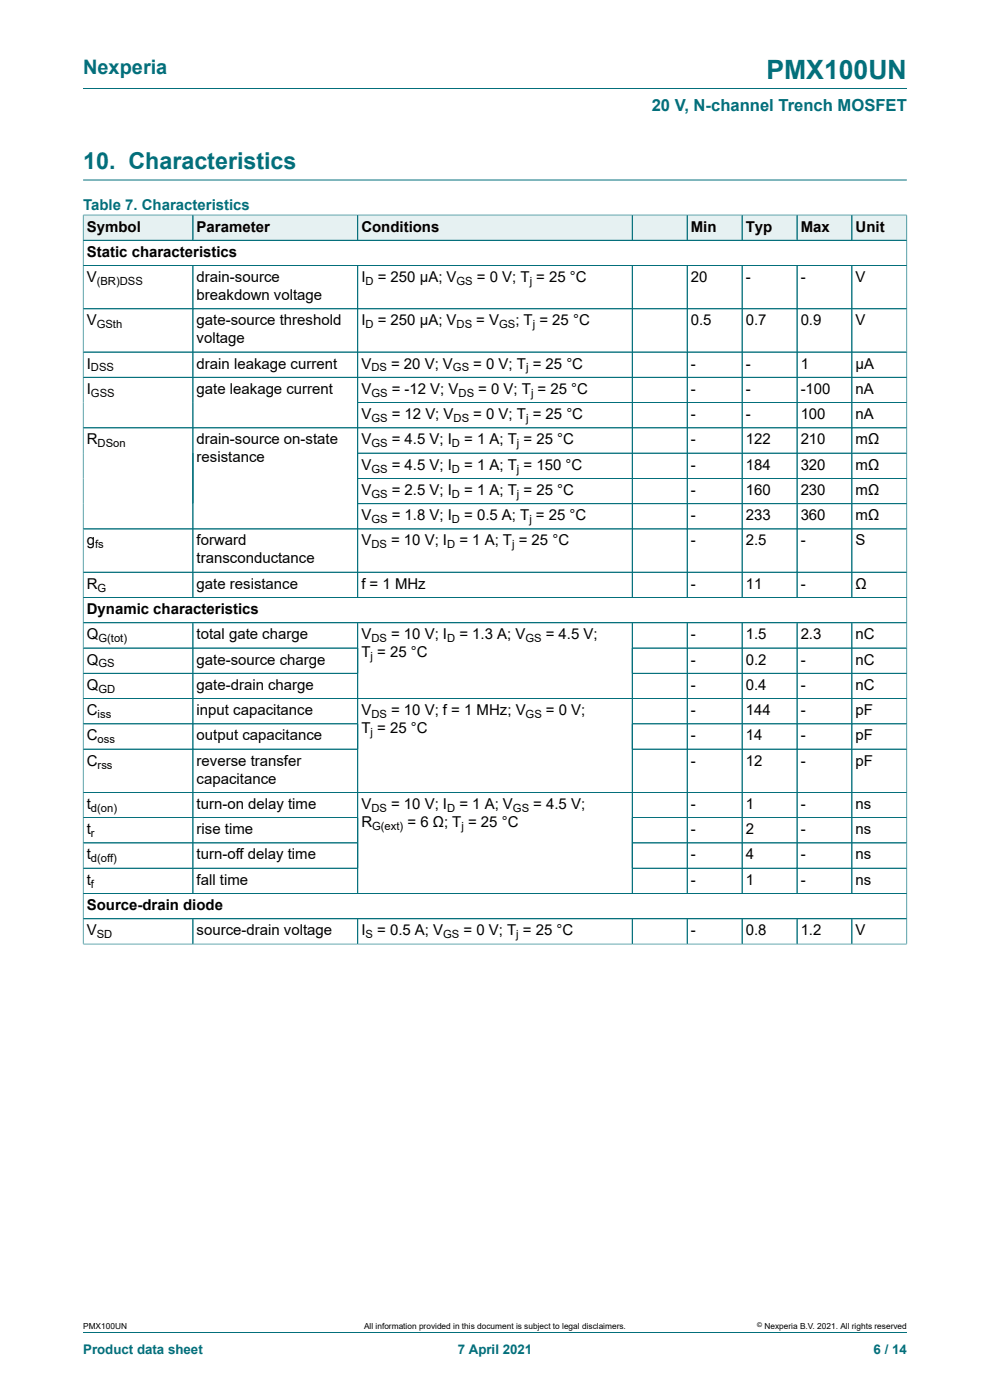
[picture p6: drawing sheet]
<svg xmlns="http://www.w3.org/2000/svg" width="210mm" height="297mm" viewBox="0 0 210 297" stroke-linecap="round" stroke-linejoin="round" font-family="sans-serif">
<defs><g id="words">
<text font-size="5.6" fill="#036f7b" x="162.6" y="16.8">PMX100UN</text>
<text font-size="4.9" fill="#036f7b" x="17.6" y="35.9">10. Characteristics</text>
<text font-size="4.2" fill="#036f7b" x="17.6" y="15.6">Nexperia</text>
<text font-size="3.5" fill="#036f7b" x="138.2" y="23.7">20 V, N-channel Trench MOSFET</text>
<text font-size="3.2" fill="#036f7b" x="17.6" y="44.5">Table 7. Characteristics</text>
<g font-size="3.2">
<text x="18.4" y="49.1">Symbol</text>
<text x="41.7" y="49.1">Parameter</text>
<text x="76.7" y="49.1">Conditions</text>
<text x="146.5" y="49.1">Min</text>
<text x="158.2" y="49.1">Typ</text>
<text x="169.8" y="49.1">Max</text>
<text x="181.5" y="49.1">Unit</text>
<text x="18.4" y="54.5">Static characteristics</text>
<text x="18.4" y="59.8">V</text>
<text x="41.7" y="59.8">drain-source</text>
<text x="76.7" y="59.8">I</text>
<text x="80.1" y="59.8">= 250 µA; V</text>
<text x="101.2" y="59.8">= 0 V; T = 25 °C</text>
<text x="146.5" y="59.8">20</text>
<text x="158.2" y="59.8">-</text>
<text x="169.8" y="59.8">-</text>
<text x="181.5" y="59.8">V</text>
<text x="41.7" y="63.7">breakdown voltage</text>
<text x="18.4" y="69">V</text>
<text x="41.7" y="69">gate-source threshold</text>
<text x="76.7" y="69">I</text>
<text x="80.1" y="69">= 250 µA; V</text>
<text x="101" y="69">= V</text>
<text x="109.3" y="69">; T = 25 °C</text>
<text x="146.5" y="69">0.5</text>
<text x="158.2" y="69">0.7</text>
<text x="169.8" y="69">0.9</text>
<text x="181.5" y="69">V</text>
<text x="41.7" y="72.8">voltage</text>
<text x="18.4" y="78.2">I</text>
<text x="18.4" y="83.5">I</text>
<text x="41.7" y="78.2">drain leakage current</text>
<text x="41.7" y="83.5">gate leakage current</text>
<text x="76.7" y="78.2">V</text>
<text x="76.7" y="83.5">V</text>
<text x="83" y="78.2">= 20 V; V</text>
<text x="83.1" y="83.5">= -12 V; V</text>
<text x="100.4" y="78.2">= 0 V; T = 25 °C</text>
<text x="101.5" y="83.5">= 0 V; T = 25 °C</text>
<text x="146.5" y="78.2">-</text>
<text x="146.5" y="83.5">-</text>
<text x="158.2" y="78.2">-</text>
<text x="158.2" y="83.5">-</text>
<text x="169.8" y="78.2">1</text>
<text x="169.8" y="83.5">-100</text>
<text x="181.5" y="78.2">µA</text>
<text x="181.5" y="83.5">nA</text>
<text x="76.7" y="88.9">V</text>
<text x="83.1" y="88.9">= 12 V; V</text>
<text x="100.4" y="88.9">= 0 V; T = 25 °C</text>
<text x="146.5" y="88.9">-</text>
<text x="158.2" y="88.9">-</text>
<text x="169.8" y="88.9">100</text>
<text x="181.5" y="88.9">nA</text>
<text x="18.4" y="94.3">R</text>
<text x="41.7" y="94.3">drain-source on-state</text>
<text x="76.7" y="94.3">V</text>
<text x="83.1" y="94.3">= 4.5 V; I</text>
<text x="98.5" y="94.3">= 1 A; T = 25 °C</text>
<text x="146.5" y="94.3">-</text>
<text x="158.2" y="94.3">122</text>
<text x="169.8" y="94.3">210</text>
<text x="181.5" y="94.3">mΩ</text>
<text x="41.7" y="98.1">resistance</text>
<text x="76.7" y="99.6">V</text>
<text x="83.1" y="99.6">= 4.5 V; I</text>
<text x="98.5" y="99.6">= 1 A; T = 150 °C</text>
<text x="146.5" y="99.6">-</text>
<text x="158.2" y="99.6">184</text>
<text x="169.8" y="99.6">320</text>
<text x="181.5" y="99.6">mΩ</text>
<text x="76.7" y="105">V</text>
<text x="83.1" y="105">= 2.5 V; I</text>
<text x="98.5" y="105">= 1 A; T = 25 °C</text>
<text x="146.5" y="105">-</text>
<text x="158.2" y="105">160</text>
<text x="169.8" y="105">230</text>
<text x="181.5" y="105">mΩ</text>
<text x="76.7" y="110.4">V</text>
<text x="83.1" y="110.4">= 1.8 V; I</text>
<text x="98.5" y="110.4">= 0.5 A; T = 25 °C</text>
<text x="146.5" y="110.4">-</text>
<text x="158.2" y="110.4">233</text>
<text x="169.8" y="110.4">360</text>
<text x="181.5" y="110.4">mΩ</text>
<text x="18.4" y="115.7">g</text>
<text x="41.7" y="115.7">forward</text>
<text x="41.7" y="119.5">transconductance</text>
<text x="76.7" y="115.7">V</text>
<text x="83" y="115.7">= 10 V; I</text>
<text x="97.4" y="115.7">= 1 A; T = 25 °C</text>
<text x="146.5" y="115.7">-</text>
<text x="158.2" y="115.7">2.5</text>
<text x="169.8" y="115.7">-</text>
<text x="181.5" y="115.7">S</text>
<text x="18.4" y="124.9">R</text>
<text x="41.7" y="124.9">gate resistance</text>
<text x="76.7" y="124.9">f = 1 MHz</text>
<text x="146.5" y="124.9">-</text>
<text x="158.2" y="124.9">11</text>
<text x="169.8" y="124.9">-</text>
<text x="181.5" y="124.9">Ω</text>
<text x="18.4" y="130.3">Dynamic characteristics</text>
<text x="18.4" y="135.6">Q</text>
<text x="41.7" y="135.6">total gate charge</text>
<text x="76.7" y="135.6">V</text>
<text x="83" y="135.6">= 10 V; I</text>
<text x="97.4" y="135.6">= 1.3 A; V</text>
<text x="115.8" y="135.6">= 4.5 V;</text>
<text x="146.5" y="135.6">-</text>
<text x="158.2" y="135.6">1.5</text>
<text x="169.8" y="135.6">2.3</text>
<text x="181.5" y="135.6">nC</text>
<text x="18.4" y="141">Q</text>
<text x="41.7" y="141">gate-source charge</text>
<text x="76.7" y="139.4">T = 25 °C</text>
<text x="146.5" y="141">-</text>
<text x="158.2" y="141">0.2</text>
<text x="169.8" y="141">-</text>
<text x="181.5" y="141">nC</text>
<text x="18.4" y="146.3">Q</text>
<text x="41.7" y="146.3">gate-drain charge</text>
<text x="146.5" y="146.3">-</text>
<text x="158.2" y="146.3">0.4</text>
<text x="169.8" y="146.3">-</text>
<text x="181.5" y="146.3">nC</text>
<text x="18.4" y="151.7">C</text>
<text x="41.7" y="151.7">input capacitance</text>
<text x="76.7" y="151.7">V</text>
<text x="76.7" y="155.5">T = 25 °C</text>
<text x="83" y="151.7">= 10 V; f = 1 MHz; V</text>
<text x="115.8" y="151.7">= 0 V;</text>
<text x="146.5" y="151.7">-</text>
<text x="158.2" y="151.7">144</text>
<text x="169.8" y="151.7">-</text>
<text x="181.5" y="151.7">pF</text>
<text x="18.4" y="157.1">C</text>
<text x="41.7" y="157.1">output capacitance</text>
<text x="146.5" y="157.1">-</text>
<text x="158.2" y="157.1">14</text>
<text x="169.8" y="157.1">-</text>
<text x="181.5" y="157.1">pF</text>
<text x="18.4" y="162.4">C</text>
<text x="41.7" y="162.4">reverse transfer</text>
<text x="41.7" y="166.2">capacitance</text>
<text x="146.5" y="162.4">-</text>
<text x="158.2" y="162.4">12</text>
<text x="169.8" y="162.4">-</text>
<text x="181.5" y="162.4">pF</text>
<text x="18.4" y="171.6">t</text>
<text x="41.7" y="171.6">turn-on delay time</text>
<text x="76.7" y="171.6">V</text>
<text x="83" y="171.6">= 10 V; I</text>
<text x="97.4" y="171.6">= 1 A; V</text>
<text x="113.1" y="171.6">= 4.5 V;</text>
<text x="146.5" y="171.6">-</text>
<text x="158.2" y="171.6">1</text>
<text x="169.8" y="171.6">-</text>
<text x="181.5" y="171.6">ns</text>
<text x="18.4" y="177">t</text>
<text x="41.7" y="177">rise time</text>
<text x="76.7" y="175.4">R</text>
<text x="86.4" y="175.4">= 6 Ω; T = 25 °C</text>
<text x="146.5" y="177">-</text>
<text x="158.2" y="177">2</text>
<text x="169.8" y="177">-</text>
<text x="181.5" y="177">ns</text>
<text x="18.4" y="182.3">t</text>
<text x="41.7" y="182.3">turn-off delay time</text>
<text x="146.5" y="182.3">-</text>
<text x="158.2" y="182.3">4</text>
<text x="169.8" y="182.3">-</text>
<text x="181.5" y="182.3">ns</text>
<text x="18.4" y="187.7">t</text>
<text x="41.7" y="187.7">fall time</text>
<text x="146.5" y="187.7">-</text>
<text x="158.2" y="187.7">1</text>
<text x="169.8" y="187.7">-</text>
<text x="181.5" y="187.7">ns</text>
<text x="18.4" y="193.1">Source-drain diode</text>
<text x="18.4" y="198.4">V</text>
<text x="41.7" y="198.4">source-drain voltage</text>
<text x="76.7" y="198.4">I</text>
<text x="80" y="198.4">= 0.5 A; V</text>
<text x="98.3" y="198.4">= 0 V; T = 25 °C</text>
<text x="146.5" y="198.4">-</text>
<text x="158.2" y="198.4">0.8</text>
<text x="169.8" y="198.4">1.2</text>
<text x="181.5" y="198.4">V</text>
</g>
<g font-size="2.8" fill="#036f7b">
<text x="17.6" y="287.2">Product data sheet</text>
<text x="97.1" y="287.2">7 April 2021</text>
<text x="185.3" y="287.2">6 / 14</text>
</g>
<g font-size="2.4">
<text x="20.5" y="60.5">(BR)DSS</text>
<text x="77.5" y="60.5">D</text>
<text x="96.9" y="60.5">GS</text>
<text x="112.4" y="60.5">j</text>
<text x="20.5" y="69.6">GSth</text>
<text x="77.5" y="69.6">D</text>
<text x="96.9" y="69.6">DS</text>
<text x="105.9" y="69.6">GS</text>
<text x="113" y="69.6">j</text>
<text x="19.3" y="78.8">DSS</text>
<text x="78.8" y="78.8">DS</text>
<text x="96.1" y="78.8">GS</text>
<text x="111.6" y="78.8">j</text>
<text x="19.3" y="84.2">GSS</text>
<text x="78.8" y="84.2">GS</text>
<text x="78.8" y="89.5">GS</text>
<text x="96.2" y="89.5">DS</text>
<text x="97.3" y="84.2">DS</text>
<text x="111.6" y="89.5">j</text>
<text x="112.6" y="84.2">j</text>
<text x="20.7" y="94.9">DSon</text>
<text x="78.8" y="94.9">GS</text>
<text x="95.9" y="94.9">D</text>
<text x="109.6" y="94.9">j</text>
<text x="78.8" y="100.3">GS</text>
<text x="95.9" y="100.3">D</text>
<text x="109.6" y="100.3">j</text>
<text x="78.8" y="105.6">GS</text>
<text x="95.9" y="105.6">D</text>
<text x="109.6" y="105.6">j</text>
<text x="78.8" y="111">GS</text>
<text x="95.9" y="111">D</text>
<text x="112.3" y="111">j</text>
<text x="20.2" y="116.3">fs</text>
<text x="78.8" y="116.3">DS</text>
<text x="94.8" y="116.3">D</text>
<text x="108.6" y="116.3">j</text>
<text x="20.7" y="125.5">G</text>
<text x="20.9" y="136.2">G(tot)</text>
<text x="78.8" y="136.2">DS</text>
<text x="94.8" y="136.2">D</text>
<text x="111.5" y="136.2">GS</text>
<text x="20.9" y="141.6">GS</text>
<text x="78.6" y="140">j</text>
<text x="20.9" y="147">GD</text>
<text x="20.7" y="152.3">iss</text>
<text x="78.8" y="152.3">DS</text>
<text x="111.5" y="152.3">GS</text>
<text x="20.7" y="157.7">oss</text>
<text x="78.6" y="156.1">j</text>
<text x="20.7" y="163">rss</text>
<text x="19.3" y="172.2">d(on)</text>
<text x="78.8" y="172.2">DS</text>
<text x="94.8" y="172.2">D</text>
<text x="108.8" y="172.2">GS</text>
<text x="19.3" y="177.6">r</text>
<text x="78.9" y="176">G(ext)</text>
<text x="97.9" y="176">j</text>
<text x="19.3" y="182.9">d(off)</text>
<text x="19.3" y="188.3">f</text>
<text x="20.5" y="199">SD</text>
<text x="77.5" y="199">S</text>
<text x="94" y="199">GS</text>
<text x="109.5" y="199">j</text>
</g>
<g font-size="1.8">
<text x="17.6" y="282">PMX100UN</text>
<text x="77.2" y="282">All information provided in this document is subject to legal disclaimers.</text>
<text x="162.2" y="282">Nexperia B.V. 2021. All rights reserved</text>
</g>
<text font-size="1.4" x="160.6" y="281.6">©</text>
</g></defs>
<path d="M17.6 18.8h174.8M17.6 38.2h174.8" fill="none" stroke="#036f7b" stroke-width=".21"/>
<path d="M17.7 45.7h23.2v5.2h-23.2z" fill="#e6f1f2"/>
<path d="M17.6 45.5v5.5h23.3v-5.4h-23.3" fill="none" stroke="#036f7b" stroke-width=".21"/>
<path d="M41 45.7h34.8v5.2h-34.8z" fill="#e6f1f2"/>
<path d="M40.9 45.6h35v5.4h-35z" fill="none" stroke="#036f7b" stroke-width=".21"/>
<path d="M75.9 45.7h58.1v5.2h-58.1z" fill="#e6f1f2"/>
<path d="M75.9 45.6h58.2v5.4h-58.2z" fill="none" stroke="#036f7b" stroke-width=".21"/>
<path d="M134.2 45.7h11.5v5.2h-11.5z" fill="#e6f1f2"/>
<path d="M134.1 45.6h11.7v5.4h-11.7z" fill="none" stroke="#036f7b" stroke-width=".21"/>
<path d="M145.8 45.7h11.5v5.2h-11.5z" fill="#e6f1f2"/>
<path d="M145.8 45.6h11.6v5.4h-11.6z" fill="none" stroke="#036f7b" stroke-width=".21"/>
<path d="M157.5 45.7h11.5v5.2h-11.5z" fill="#e6f1f2"/>
<path d="M157.4 45.6h11.7v5.4h-11.7z" fill="none" stroke="#036f7b" stroke-width=".21"/>
<path d="M169.1 45.7h11.5v5.2h-11.5z" fill="#e6f1f2"/>
<path d="M169.1 45.6h11.6v5.4h-11.6z" fill="none" stroke="#036f7b" stroke-width=".21"/>
<path d="M180.8 45.7h11.5v5.2h-11.5z" fill="#e6f1f2"/>
<g fill="none" stroke="#036f7b" stroke-width=".21">
<path d="M17.6 56.3h174.8M17.6 51h174.8M17.6 45.7v154.6M17.7 45.6h174.7M40.9 56.3v70.5M40.9 45.7v5.2M75.9 56.3v70.5M75.9 45.7v5.2M134.1 45.7v5.2M134.1 56.3v70.5M145.8 45.7v5.2M145.8 56.3v70.5"/>
<path d="M157.4 45.7v5.2M157.4 56.3v70.5M169.1 45.7v5.2M169.1 56.3v70.5M180.7 45.6v5.4M180.7 56.3v70.5M192.4 45.5v154.8M17.6 65.5h174.8M17.6 74.7h174.8M17.6 80h174.8M75.9 85.4h116.5M75.9 96.1h116.5"/>
<path d="M192.4 90.8h-174.8M17.6 112.2h174.8M75.9 101.5h116.5M75.9 106.9h116.5M17.6 121.4h174.8M17.6 126.8h174.8M17.6 132.1h174.8M17.6 137.5h58.3M40.9 132.1v57.4M75.9 132.1v57.4M134.1 132.1v57.4M145.8 132.1v57.4"/>
<path d="M157.4 132.1v57.4M169.1 132.1v57.4M180.7 132.1v57.4M192.4 137.5h-58.3M17.6 142.8h58.3M17.6 148.2h174.8M17.6 153.6h58.3M17.6 158.9h58.3M134.1 158.9h58.3M192.4 142.8h-58.3M192.4 153.6h-58.3M17.6 168.1h174.8"/>
<path d="M17.6 173.5h58.3M17.6 178.8h58.3M192.4 173.5h-58.3M192.4 178.8h-58.3M17.6 184.2h58.3M17.6 189.5h174.8M17.6 194.9h174.8M40.9 194.9v5.4M75.9 194.9v5.4M134.1 194.9v5.4M134.1 184.2h58.3M145.8 194.9v5.4"/>
<path d="M157.4 194.9v5.4M169.1 194.9v5.4M180.7 194.9v5.4M17.6 200.3h174.8M17.6 282.6h174.8"/>
</g>
<use href="#words"/>
</svg>
